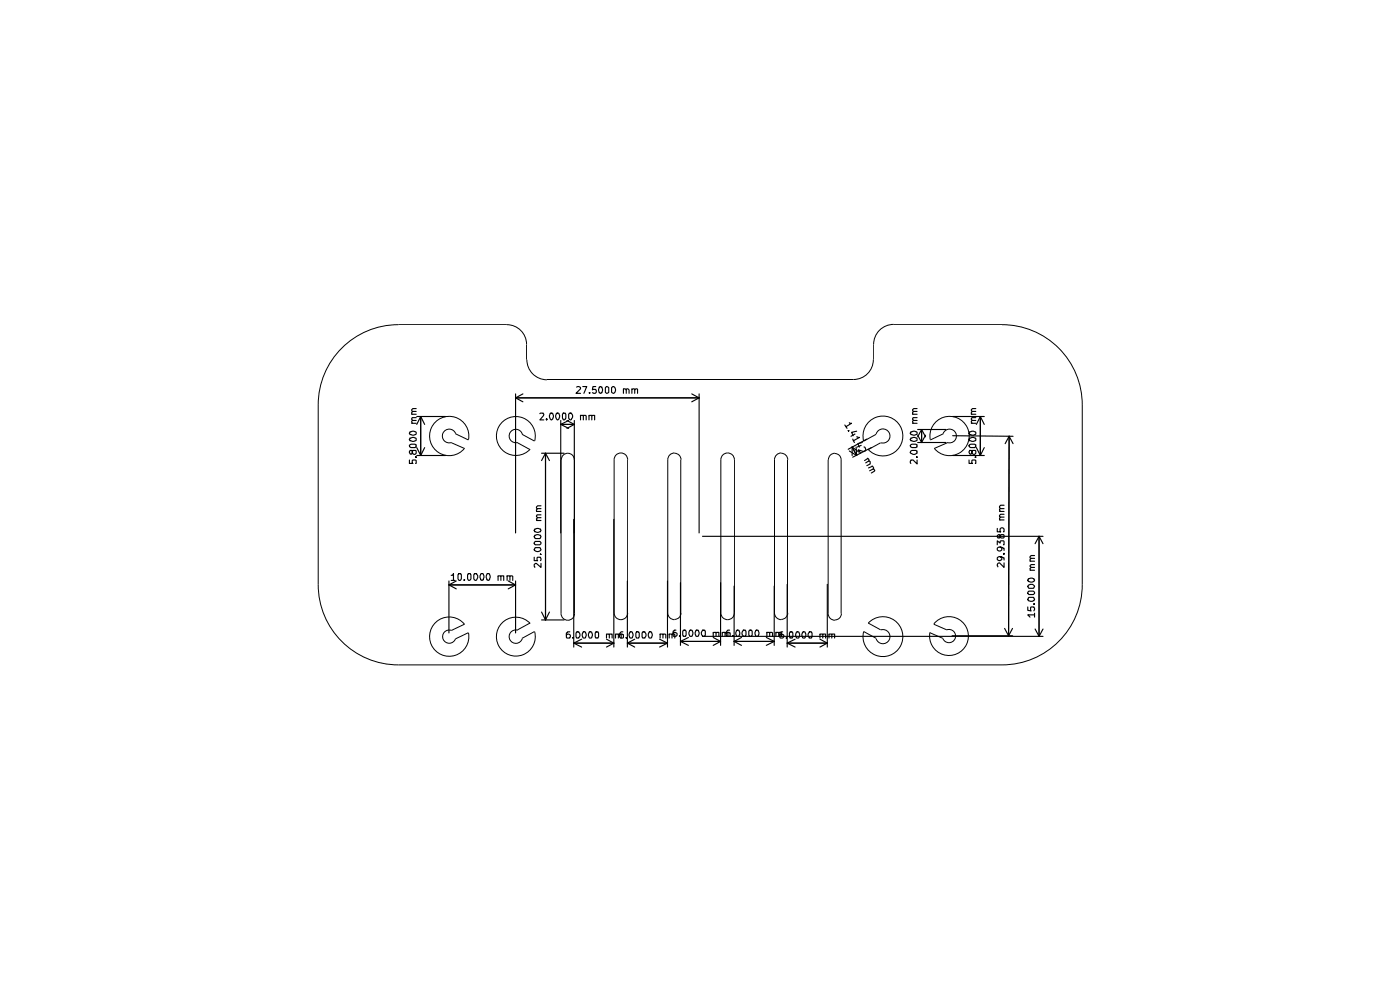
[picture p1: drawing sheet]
<svg xmlns="http://www.w3.org/2000/svg" width="210mm" height="148mm" viewBox="0 0 210 148" stroke-linecap="round" stroke-linejoin="round" font-family="sans-serif">
<g fill="none" stroke="#000" stroke-width=".15">
<path d="M79 51.6v2.3M79 53.9a3 3 0 0 0 3 3M130.9 51.6v2.3a2.96 2.96 0 0 1-2.9 3h-46M134 48.6h16.2a12 12 0 0 1 12.1 12.1v26.9a12 12 0 0 1-12.1 12h-90.5a12 12 0 0 1-12-12v-26.9a12 12 0 0 1 12-12.1h16.3a2.96 2.96 0 0 1 3 3M134 48.6a3 3 0 0 0-3 3M68.3 65l1.9 .9M68.3 65a1.03 1.03 0 0 0-1.3-.6 1.03 1.03 0 0 0-.6 1.3 1.03 1.03 0 0 0 1.3 .6M70.2 65.9a2.94 2.94 0 0 0-3.4-3.5 2.94 2.94 0 0 0-2 4.4 2.94 2.94 0 0 0 4.8 .4l-1.9-.9M77.6 66.3l1.9 1.1M78.3 65.1l1.8 1M78.3 65a1.01 1.01 0 0 0-1.2-.6 1.01 1.01 0 0 0-.7 1.2 1.01 1.01 0 0 0 1.2 .7M80.2 66.1a2.92 2.92 0 0 0-3.2-3.7 2.92 2.92 0 0 0-2.3 4.2 2.92 2.92 0 0 0 4.8 .7"/>
<path d="M84.1 68.9v23a1.02 1.02 0 0 0 1 1 1.02 1.02 0 0 0 1-1v-23M84.2 68.9a.97 .97 0 0 1 .9-1 .97 .97 0 0 1 1 1M92.4 68.2a1.02 1.02 0 0 1 1.1-.3 1.02 1.02 0 0 1 .6 1v22.9a1.02 1.02 0 0 1-1 1 1.02 1.02 0 0 1-1-1v-22.9zM101.1 67.9a1.02 1.02 0 0 0-1 1v22.9a1.02 1.02 0 0 0 1 1M101.1 67.9a.97 .97 0 0 1 1 1M102.1 68.9v22.9M108.4 68.2a1.02 1.02 0 0 1 1.1-.3 1.02 1.02 0 0 1 .6 1v22.9a1.02 1.02 0 0 1-1 1 1.02 1.02 0 0 1-1-1v-22.9zM117.1 67.9a1.02 1.02 0 0 0-1 1v22.9a1.02 1.02 0 0 0 1 1M117.1 67.9a.97 .97 0 0 1 1 1M118.1 68.9v22.9M124.2 68.9v23a1.02 1.02 0 0 0 1 1M125.2 67.9a.97 .97 0 0 0-1 1"/>
<path d="M125.2 67.9a.93 .93 0 0 1 .9 1v23M131.4 65a1.06 1.06 0 0 1 1.3-.7 1.06 1.06 0 0 1 .7 1.3 1.06 1.06 0 0 1-1.3 .7M131.4 65.1l-1.9 1a2.99 2.99 0 0 1 3.2-3.7 2.99 2.99 0 0 1 2.3 4.3 2.99 2.99 0 0 1-4.8 .6l1.8-1M139.5 65.9a2.94 2.94 0 0 1 3.4-3.5 2.94 2.94 0 0 1 2 4.4 2.94 2.94 0 0 1-4.8 .4l1.9-.9M141.4 65a1.03 1.03 0 0 1 1.3-.6 1.03 1.03 0 0 1 .6 1.3 1.03 1.03 0 0 1-1.3 .6M141.4 65l-1.9 .9M70.2 94.8l-1.9 .9a.99 .99 0 0 1-1.3 .6 .99 .99 0 0 1-.6-1.3 .99 .99 0 0 1 1.3-.6l1.9-.9a2.94 2.94 0 0 0-4.8 .4 2.94 2.94 0 0 0 2 4.4 2.94 2.94 0 0 0 3.4-3.5M77.6 94.4a1.01 1.01 0 0 0-1.2 .7 1.01 1.01 0 0 0 .7 1.2 1.01 1.01 0 0 0 1.2-.6M79.5 93.3l-1.9 1.1M79.5 93.4a2.92 2.92 0 0 0-4.8 .7 2.92 2.92 0 0 0 2.3 4.2 2.92 2.92 0 0 0 3.2-3.7M80.1 94.6l-1.8 1M102.1 91.8a.97 .97 0 0 1-1 1"/>
<path d="M118.1 91.8a.97 .97 0 0 1-1 1M126.2 91.9a.97 .97 0 0 1-1 1M129.5 94.6l1.9 1M130.2 93.3l1.8 1.1M130.2 93.4a2.99 2.99 0 0 1 4.8 .6 2.99 2.99 0 0 1-2.3 4.3 2.99 2.99 0 0 1-3.2-3.7M132.1 94.4a1.06 1.06 0 0 1 1.3 .7 1.06 1.06 0 0 1-.7 1.3 1.06 1.06 0 0 1-1.3-.7M140 93.5l1.9 .9a.99 .99 0 0 1 1.3 .5 .99 .99 0 0 1-.6 1.3 .99 .99 0 0 1-1.2-.6l-2-.8M140 93.5a2.91 2.91 0 0 1 4.8 .3 2.91 2.91 0 0 1-2 4.4 2.91 2.91 0 0 1-3.4-3.4"/>
</g>
<g fill="none" stroke="#000" stroke-width=".17">
<path d="M77.3 59v20.8M77.3 59.6h27.5M77.3 59.6l1.1 .6M78.4 59l-1.1 .6M86.4 58a.35 .35 0 0 1 .4-.1 .35 .35 0 0 1 .2 .4l-.6 .6h.6M87.4 57.9h.6l-.5 1M88.4 58.8h.1l-.1 .1-.1-.1 .1 .1M89.3 57.9h-.4l-.1 .5 .5-.1 .1 .5-.2 .1-.4-.1M89.8 58l.2-.1a.53 .53 0 0 1 .2 .9l-.1 .1a.58 .58 0 0 1-.3-.9zM90.9 57.9l.4 .2v.7l-.3 .1-.2-.1v-.7zM91.7 58.1l.2-.2a.55 .55 0 0 1 .4 .5 .55 .55 0 0 1-.4 .5l-.2-.1zM93.5 58.3h.2l.2 .1v.5"/>
<path d="M93.5 58.3v.6M93.9 58.4l.1-.1h.1l.2 .1v.5M94.7 58.3h.2h.3v.6M94.7 58.3v.6M95.2 58.4l.1-.1h.3v.6M103.7 59l1.1 .6M104.8 59v20.8M104.8 59.6l-1.1 .6M61.4 68.9v.5h.5h-.1l.1-.5 .5 .1v.4h-.1M61.4 66.7l.2-.2h.6l.2 .1v.4l-.8 .1-.1-.1zM61.5 65.6l.3-.1 .5 .1 .1 .4a.7 .7 0 0 1-1-.1zM61.5 64.7l.3-.1 .5 .1 .1 .3a.7 .7 0 0 1-1-.1z"/>
<path d="M61.7 63.4h.7M61.7 62.1h.7M61.8 67.6l.1-.1 .5 .1v.3l-.2 .2a.33 .33 0 0 1-.4-.3l-.1-.3h-.2l-.1 .1 .1 .4 .1 .1 .2-.3M62.3 68.5l.1-.1-.1 .1h.1M62.4 63h-.6l-.1 .2 .1 .2M62.4 62.6h-.6l-.1 .2 .2 .2M62.4 61.6h-.5l-.2 .2 .1 .3M62.4 61.2h-.5l-.2 .2 .2 .2M62.5 62.4h4.3M62.5 68.2h4.3M62.5 67.1l.6 1.1M63.1 62.4v5.8"/>
<path d="M63.1 62.4l.6 1.2M63.1 62.4l-.6 1.2M63.7 67.1l-.6 1.1M80.2 79.2a.58 .58 0 0 1 .9 .3 .63 .63 0 0 1-1 0zM80.4 78h.7M80.4 76.6h.7M80.9 62l.5-.1 .1 .2-.1 .2-.5 .6h.6M81.1 77.6h-.5l-.2 .1 .1 .3M81.1 77.1h-.6l-.1 .3 .2 .2M81.1 76.2h-.5l-.2 .2 .1 .2M81.1 75.8h-.5l-.2 .1v.2l.2 .1M81.2 67.9h3.4"/>
<path d="M81.8 67.9v25M81.8 67.9l.6 1.1M81.8 67.9l-.6 1.1M82 62.7v.1v.1l-.1-.1 .1-.1v.2M82.5 62l.3-.1a.63 .63 0 0 1-.2 1l-.2-.4zM83.4 62l.3-.1a.63 .63 0 0 1-.1 1l-.3-.4zM84.1 63v16.8M84.1 63.6h2M84.1 63.6l1.2 .6M84.4 61.9h.4v.2v.6l-.2 .2-.3-.2zM85 63l1.1 .6M85.3 63l-1.2 .6"/>
<path d="M85.3 61.9a.47 .47 0 0 1 .5 .3 .47 .47 0 0 1-.1 .5l-.2 .2-.2-.2zM86 77.8v19.1M86.1 63v16.8M86.1 63.6l-1.1 .6M87 62.3v-.1l.5 .1v.6M87 62.2v.7M87.5 62.3v-.1l.4 .1v.6M88.3 62.3l.4-.1v.7M88.3 62.2v.7M88.7 62.3l.5-.1v.7M92 77.8v19.1M126.7 63.7l.3 .5"/>
<path d="M127.2 64.5l.1 .1v-.1M127.3 63.3l.4 .1-.9 .5M127.3 67.6l1.1 .6M127.8 67l.6 1.2M127.8 67l1 .7M127.8 67v1.2M127.8 65.8l.3 .5M128.2 65l-.6 .4M128.4 67v1.2M128.4 64.6l-.7 .2 .2 .5M128.4 65.4l.5 .1-1 .5M129.1 66.7l-.6 .3"/>
<path d="M129.3 66.3l-.7 .2 .3 .5M129.5 67l.2 .1 .1 .2-.1 .3h-.2l-.8-.2 .3 .5M130 65.8l-2.8 1.5M130 68.7h.2l.1 .3-.5 .3M130.1 68.7l-.5 .3M130.2 69.1l.3 .1v.3l-.5 .3M130.6 67.1l-2.8 1.4M130.7 69.8l.2 .1 .1 .3-.6 .3M130.8 69.8l-.6 .3M130.9 70.3l.2 .2-.5 .4M136.5 66.7l.2-.2h.6l.2 .1v.4l-.8 .1-.1-.1zM136.6 67.6l.7-.1 .2 .1v.3l-.6 .2-.4-.3z"/>
<path d="M136.6 65.6l.3-.1 .5 .1 .1 .4a.7 .7 0 0 1-1-.1zM136.6 64.7l.3-.1 .5 .1 .1 .3a.7 .7 0 0 1-1-.1zM136.8 63.4h.7M136.8 62.1h.7M137.4 68.5l.1-.1-.1 .1h.1M137.5 68.9v.6l-.6-.6h-.3l-.1 .2 .1 .3M137.5 63h-.6l-.1 .2 .1 .2M137.5 62.6h-.6l-.1 .2 .2 .2M137.5 61.6h-.5l-.2 .2 .1 .3M137.5 61.2h-.5l-.2 .2 .2 .2M137.6 64.3h4.2M137.6 66.3h4.2"/>
<path d="M137.6 65.2l.6 1.1M138.2 64.3v2M138.2 64.3l.6 1.1M138.2 64.3l-.6 1.1M138.8 65.2l-.6 1.1M142.8 62.4h4.8M142.8 68.2h4.8M142.8 65.3l9.1 .1M145.3 68.9v.5h.5h-.1l.1-.5 .5 .1v.4h-.1M145.3 66.7l.2-.2h.6l.2 .1v.4l-.8 .1-.1-.1zM145.4 65.6l.3-.1 .5 .1 .1 .4a.7 .7 0 0 1-1-.1zM145.4 64.7l.3-.1 .5 .1 .1 .3a.7 .7 0 0 1-1-.1z"/>
<path d="M145.6 63.4h.7M145.6 62.1h.7M145.7 67.6l.1-.1h.4l.1 .4-.2 .2a.33 .33 0 0 1-.4-.3v-.2l-.3-.1-.1 .1 .1 .4 .1 .1 .2-.3M146.2 68.5l.1-.1-.1 .1h.1M146.3 63h-.6l-.1 .2 .1 .2M146.3 62.6h-.6l-.1 .2 .2 .2M146.3 61.6h-.5l-.2 .2 .1 .3M146.3 61.2h-.5l-.2 .2 .2 .2M146.4 67.1l.6 1.1M147 62.4v5.8M147 62.4l.6 1.2M147 62.4l-.6 1.2"/>
<path d="M147.6 67.1l-.6 1.1M149.5 79.2v.5h.5h-.1v-.5l.2-.1h.3l.1 .1v.5M149.9 76.6h.6M149.9 77.9h.6M150.5 77.5h-.5l-.1 .1v.3M150.5 77h-.5l-.1 .2v.2l.1 .1M150.5 76.2h-.6v.3l.1 .1M150.5 75.7h-.5l-.1 .2v.1l.1 .2M151.3 65.4l-.1 29.8M151.3 65.4l.6 1.1M151.3 65.4l-.6 1.1M67.3 87v7.8"/>
<path d="M67.3 87.6h10M67.3 87.6l1.1 .6M67.6 86.2h.2l.2-.3v1.1M67.6 87h.6M68.4 87l-1.1 .6M68.7 85.9h.4l.1 .2v.6l-.2 .3h-.2l-.1-.3zM69.6 86.9h.1l-.1 .1M70.2 85.9h.3l.1 .2v.6l-.2 .3-.3-.3zM71.1 85.9h.4l.1 .4v.2l-.2 .5-.3-.1-.1-.2zM72.1 86l.3-.1a.7 .7 0 0 1-.1 1.1l-.2-.1-.1-.4zM73 86l.3-.1a.7 .7 0 0 1-.1 1.1l-.2-.1-.1-.4zM74.7 86.4l.4-.1v.7"/>
<path d="M74.7 86.3v.7M75.1 86.4l.4-.1v.7M76 86.4v-.1l.5 .1v.6M76 86.3v.7M76.2 87l1.1 .6M76.5 86.4v-.1l.4 .1v.6M77.3 87v7.8M77.3 87.6l-1.1 .6M80.1 83.5v.5h.5h-.1l.1-.5h.4l.1 .2-.1 .3M80.1 81.3l.2-.2h.6l.2 .2v.1l-.2 .2h-.6l-.2-.2zM80.2 82.1l.7-.1 .2 .3a.55 .55 0 0 1-.5 .3 .55 .55 0 0 1-.5-.3zM80.2 80.2a.58 .58 0 0 1 .9 .2l-.2 .3h-.6l-.2-.3z"/>
<path d="M81 83.1v-.1l.1 .1M81.1 84.4v.6l-.7-.6h-.1l-.2 .2 .1 .4M81.2 92.9h3.4M81.2 91.7l.6 1.2M82.4 91.7l-.6 1.2M85.4 94.7h-.3l-.2 .1v.7l.5 .1 .1-.4a.4 .4 0 0 0-.6-.1v.1M85.9 95.5v.1v-.1v.1M86 96.4h6M86 96.4l1.2 .5M86.4 94.7a.47 .47 0 0 1 .5 .2 .47 .47 0 0 1-.1 .6v.1h-.4v-.2zM87.2 95.8l-1.2 .6M87.4 94.7h.1h.3l.1 .5-.2 .4-.3-.1-.1-.3z"/>
<path d="M88.3 94.7h.1h.3l.1 .5-.2 .4-.3-.1-.1-.3zM89.3 94.7h.4v.1v.8h-.4l-.1-.2zM90.9 95.1l.5-.1v.6M90.9 95.8l1.1 .6M90.9 95v.6M91.4 95.1l.4-.1v.6M92 96.4l-1.1 .5M92.3 95.1l.4-.1v.6M92.3 95v.6M92.7 95.1l.4-.1v.6M93.4 94.7h-.3a.62 .62 0 0 0-.1 .9l.5-.1v-.4l-.4-.1-.2 .2M93.9 95.5l.1 .1-.1-.1v.1"/>
<path d="M94.1 96.4h6M94.1 87v9.9M94.1 96.4l1.1 .5M94.4 94.7h.1h.3l.1 .5-.2 .4-.3-.1-.1-.3zM95.2 95.8l-1.1 .6M95.4 94.7h.4v.1v.8h-.4l-.1-.2zM96.4 94.7a.47 .47 0 0 1 .4 .2 .47 .47 0 0 1-.1 .6v.1h-.3l-.1-.2zM97.3 94.7h.1h.3l.1 .5-.2 .4-.3-.1-.1-.3zM98.9 95.8l1.2 .6M99 95.1v-.1l.4 .1v.5M99 95v.6M99.4 95.1v-.1l.4 .1v.5"/>
<path d="M100.1 87v9.9M100.1 96.4l-1.2 .5M100.3 95.1v-.1l.5 .1v.5M100.3 95v.6M100.8 95.1v-.1l.4 .1v.5M101.3 94.4h-.2l-.2 .2v.6l.4 .1 .2-.1v-.3l-.2-.2h-.2l-.2 .2M101.9 95.2v.1v-.1v.1M102 87.3v9.4M102 96.1h6M102 96.1l1.2 .6M102.4 94.4h.4l.1 .2-.1 .7h-.4v-.1zM103.2 95.5l-1.2 .6"/>
<path d="M103.4 94.5l.1-.1 .3 .1 .1 .5-.2 .3-.3-.1-.1-.2zM104.3 94.5l.1-.1 .3 .1 .1 .5-.2 .3-.3-.1-.1-.2zM105.3 94.4h.4v.2v.7h-.4v-.1a.6 .6 0 0 1 0-.8zM105.3 80.3h51.1M105.3 95.3h51.1M106.9 94.8l.5-.1v.6M106.9 95.5l1.1 .6M106.9 94.7v.6M107.4 94.8l.4-.1v.6M108 87.3v9.4M108 96.1l-1.1 .6M108.3 94.8l.4-.1v.6"/>
<path d="M108.3 94.7v.6M108.7 94.8l.4-.1v.6M109.4 94.4h-.3a.73 .73 0 0 0-.1 .9l.5-.1v-.4h-.1a.33 .33 0 0 0-.5 .1M109.9 95.2l.1 .1-.1-.1v.1M110.1 96.1h6M110.1 87.8v8.9M110.1 96.1l1.1 .6M110.4 94.5l.1-.1 .3 .1 .1 .5-.2 .3-.3-.1-.1-.2zM111.2 95.5l-1.1 .6M111.4 94.4h.4v.2v.7h-.4v-.1a.6 .6 0 0 1 0-.8zM112.4 94.4h.3l.1 .2-.1 .7h-.3l-.1-.1zM113.3 94.5l.1-.1 .3 .1 .1 .5-.2 .3-.3-.1-.1-.2z"/>
<path d="M114.9 95.5l1.2 .6M115 94.8v-.1l.4 .1v.5M115 94.7v.6M115.4 94.8v-.1l.4 .1v.5M116.1 87.8v8.9M116.1 96.1l-1.2 .6M116.3 94.8v-.1l.5 .1v.5M116.3 94.7v.6M116.8 94.8v-.1l.4 .1v.5M117.3 94.7h-.2l-.2 .1v.7l.4 .1 .2-.2v-.2l-.2-.2h-.2l-.2 .2M117.9 95.5v.1v-.1v.1M118 96.4h6"/>
<path d="M118 87.5v9.4M118 96.4l1.2 .5M118.4 94.7h.4l.1 .1-.1 .8h-.4v-.2zM119.2 95.8l-1.2 .6M119.4 94.7h.1h.3l.1 .5-.2 .4-.3-.1-.1-.3zM120.3 94.7h.1h.3l.1 .5-.2 .4-.3-.1-.1-.3zM121.3 94.7h.4l.1 .1-.1 .8h-.4v-.1a.6 .6 0 0 1 0-.8zM122.9 95.1l.5-.1v.6M122.9 95.8l1.1 .6M122.9 95v.6M123.4 95.1l.4-.1v.6M124 87.5v9.4"/>
<path d="M124 96.4l-1.1 .5M124.3 95.1l.4-.1v.6M124.3 95v.6M124.7 95.1l.4-.1v.6M142.7 95.2h9.1M149.5 81.6v-.6l.4 .4 .1-.4h.5v.1v.5M149.9 83.4l.3 .2v.2l-.2 .1a.33 .33 0 0 1-.5-.1l.1-.3a.9 .9 0 0 1 .9 .1v.3M149.9 82l.3 .1v.3a.41 .41 0 0 1-.7 0l.1-.4a.9 .9 0 0 1 .9 .1v.4M149.9 80.3l.2-.2 .4 .1v.4h-.4l-.2-.2v-.3h-.2l-.2 .2 .1 .3h.3v-.2M150.5 83v-.1v.2v-.1M150.5 84.3v.7l-.6-.7-.3 .1-.1 .2 .1 .3M150.6 94.1l.6 1.1"/>
<path d="M151.8 94.1l-.6 1.1M154.1 90.9v.5l.5 .1-.1-.5 .5-.1 .1 .2-.1 .4M154.1 88.7l.2-.1h.6l.2 .1v.2l-.2 .2h-.6l-.2-.2zM154.1 87.8a.56 .56 0 0 1 .5-.3 .56 .56 0 0 1 .5 .4l-.2 .2h-.6zM154.2 89.6l.7-.1 .2 .2a.54 .54 0 0 1-.5 .4 .54 .54 0 0 1-.5-.4zM154.2 86.7a.58 .58 0 0 1 .9 .3 .6 .6 0 0 1-1 0zM154.4 85.4h.7M154.4 84.1h.7M155 90.5v-.1l.1 .1M155.1 92.1h-1l.3 .4M155.1 85h-.5l-.2 .2 .1 .2M155.1 84.6h-.5l-.2 .2 .2 .2"/>
<path d="M155.1 83.7h-.5l-.2 .1 .1 .3M155.1 83.2h-.5l-.2 .2v.2l.2 .1M155.1 91.9v.6M155.2 94.2l.6 1.1M155.8 80.3v15M155.8 80.3l.6 1.1M155.8 80.3l-.6 1.1M156.4 94.2l-.6 1.1"/>
</g>
</svg>
